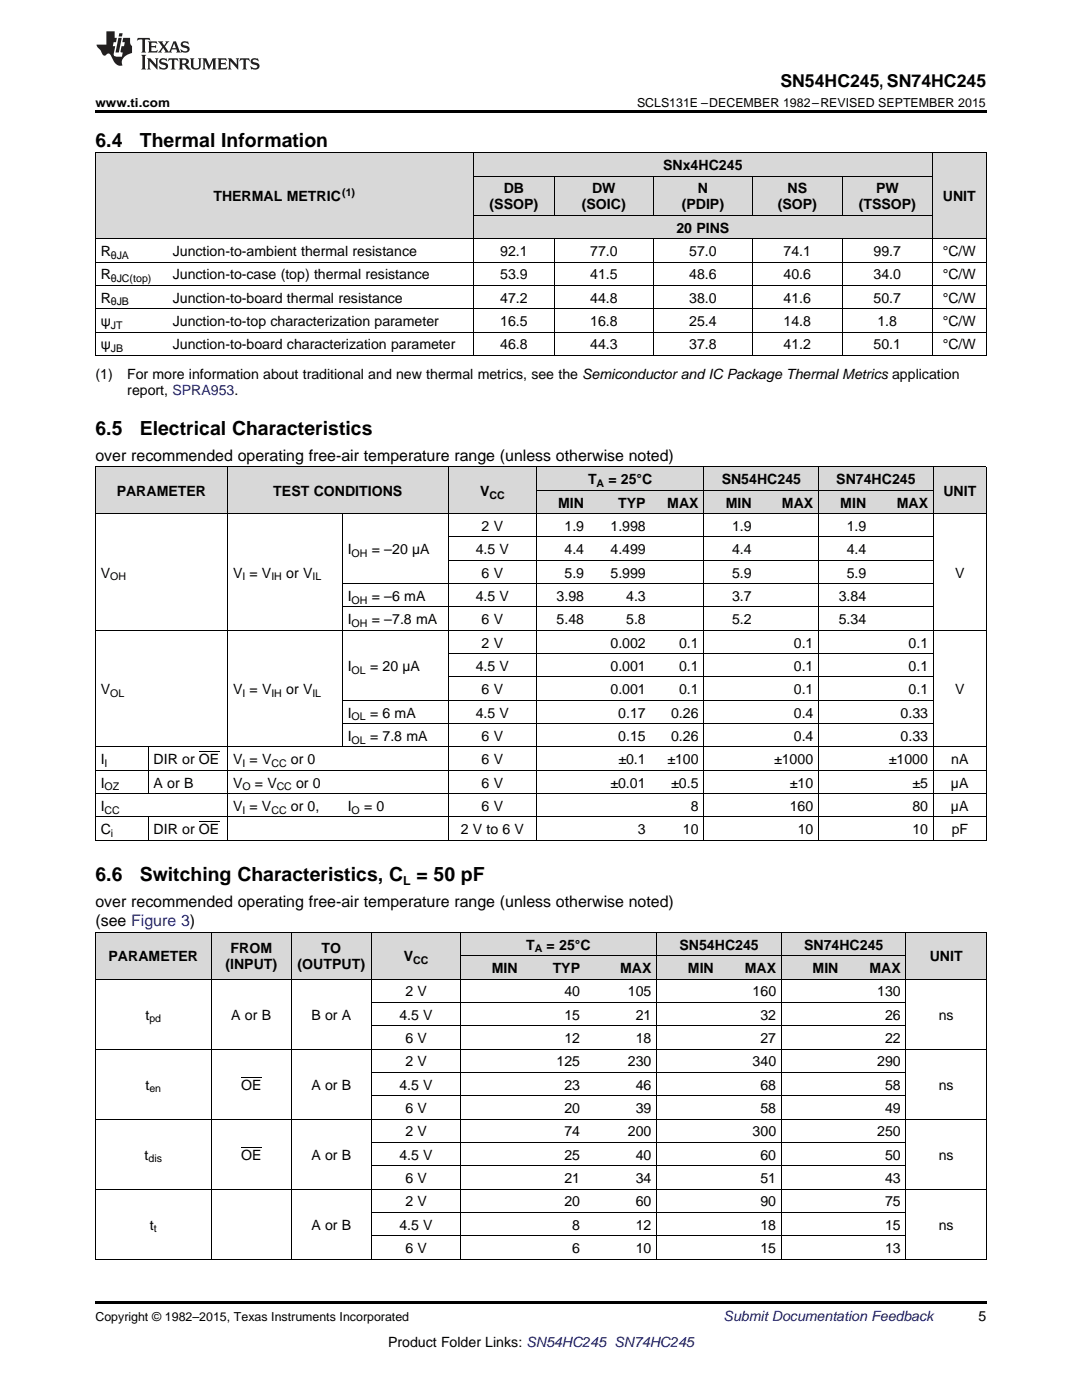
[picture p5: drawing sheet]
<svg xmlns="http://www.w3.org/2000/svg" width="216mm" height="279mm" viewBox="0 0 216 279" stroke-linecap="round" stroke-linejoin="round" font-family="sans-serif">
<defs><g id="words">
<g font-size="3.9">
<text x="19" y="29.3">6.4</text>
<text x="27.9" y="29.3">Thermal Information</text>
<text x="19" y="86.8">6.5</text>
<text x="27.9" y="86.8">Electrical Characteristics</text>
<text x="19" y="175.8">6.6</text>
<text x="27.9" y="175.8">Switching Characteristics, C = 50 pF</text>
</g>
<text font-size="3.5" x="155.7" y="17.3">SN54HC245, SN74HC245</text>
<g font-size="3.2">
<text x="19" y="92">over recommended operating free-air temperature range (unless otherwise noted)</text>
<text x="19" y="181">over recommended operating free-air temperature range (unless otherwise noted)</text>
<text x="19" y="184.9">(see Figure 3)</text>
</g>
<g font-size="2.8">
<text x="132.3" y="33.9">SNx4HC245</text>
<text x="42.6" y="40.2">THERMAL METRIC</text>
<text x="97.7" y="41.8">(SSOP)</text>
<text x="100.5" y="38.6">DB</text>
<text x="116.1" y="41.8">(SOIC)</text>
<text x="118.1" y="38.6">DW</text>
<text x="136" y="41.8">(PDIP)</text>
<text x="139.2" y="38.6">N</text>
<text x="155.2" y="41.8">(SOP)</text>
<text x="157.1" y="38.6">NS</text>
<text x="171.3" y="41.8">(TSSOP)</text>
<text x="174.8" y="38.6">PW</text>
<text x="188.1" y="40.2">UNIT</text>
<text x="135" y="46.4">20 PINS</text>
<text x="20.1" y="51.1">R</text>
<text x="34.5" y="51.1">Junction-to-ambient thermal resistance</text>
<text x="99.8" y="51.1">92.1</text>
<text x="117.8" y="51.1">77.0</text>
<text x="137.5" y="51.1">57.0</text>
<text x="156.4" y="51.1">74.1</text>
<text x="174.3" y="51.1">99.7</text>
<text x="188.1" y="51.1">°C/W</text>
<text x="20.1" y="55.7">R</text>
<text x="34.5" y="55.7">Junction-to-case (top) thermal resistance</text>
<text x="99.8" y="55.7">53.9</text>
<text x="117.8" y="55.7">41.5</text>
<text x="137.5" y="55.7">48.6</text>
<text x="156.4" y="55.7">40.6</text>
<text x="174.3" y="55.7">34.0</text>
<text x="188.1" y="55.7">°C/W</text>
<text x="20.1" y="60.4">R</text>
<text x="20.1" y="65.1">ψ</text>
<text x="34.5" y="60.4">Junction-to-board thermal resistance</text>
<text x="34.5" y="65.1">Junction-to-top characterization parameter</text>
<text x="99.8" y="60.4">47.2</text>
<text x="99.8" y="65.1">16.5</text>
<text x="117.8" y="60.4">44.8</text>
<text x="117.8" y="65.1">16.8</text>
<text x="137.5" y="60.4">38.0</text>
<text x="137.5" y="65.1">25.4</text>
<text x="156.4" y="60.4">41.6</text>
<text x="156.4" y="65.1">14.8</text>
<text x="174.3" y="60.4">50.7</text>
<text x="175.1" y="65.1">1.8</text>
<text x="188.1" y="60.4">°C/W</text>
<text x="188.1" y="65.1">°C/W</text>
<text x="20.1" y="69.7">ψ</text>
<text x="34.5" y="69.7">Junction-to-board characterization parameter</text>
<text x="99.8" y="69.7">46.8</text>
<text x="117.8" y="69.7">44.3</text>
<text x="137.5" y="69.7">37.8</text>
<text x="156.4" y="69.7">41.2</text>
<text x="174.3" y="69.7">50.1</text>
<text x="188.1" y="69.7">°C/W</text>
<text x="19" y="75.6">(1)</text>
<text x="25.4" y="75.6">For more information about traditional and new thermal metrics, see the Semiconductor and IC Package Thermal Metrics application</text>
<text x="25.4" y="78.7">report, SPRA953.</text>
<text x="23.3" y="99">PARAMETER</text>
<text x="54.5" y="99">TEST CONDITIONS</text>
<text x="95.8" y="99">V</text>
<text x="111.4" y="101.3">MIN</text>
<text x="117.3" y="96.6">T</text>
<text x="121.4" y="96.6">= 25°C</text>
<text x="123.4" y="101.3">TYP</text>
<text x="133.1" y="101.3">MAX</text>
<text x="144" y="96.6">SN54HC245</text>
<text x="144.8" y="101.3">MIN</text>
<text x="156" y="101.3">MAX</text>
<text x="166.9" y="96.6">SN74HC245</text>
<text x="167.7" y="101.3">MIN</text>
<text x="178.9" y="101.3">MAX</text>
<text x="188.2" y="99">UNIT</text>
<text x="96.1" y="105.9">2 V</text>
<text x="112.6" y="105.9">1.9</text>
<text x="121.8" y="105.9">1.998</text>
<text x="146.1" y="105.9">1.9</text>
<text x="168.9" y="105.9">1.9</text>
<text x="69.4" y="110.6">I</text>
<text x="74.2" y="110.6">= –20 µA</text>
<text x="94.9" y="110.6">4.5 V</text>
<text x="112.6" y="110.6">4.4</text>
<text x="121.8" y="110.6">4.499</text>
<text x="146.1" y="110.6">4.4</text>
<text x="168.9" y="110.6">4.4</text>
<text x="20.1" y="115.3">V</text>
<text x="46.5" y="115.3">V = V</text>
<text x="57.1" y="115.3">or V</text>
<text x="69.4" y="119.9">I</text>
<text x="74.2" y="119.9">= –6 mA</text>
<text x="94.9" y="119.9">4.5 V</text>
<text x="96.1" y="115.3">6 V</text>
<text x="111.1" y="119.9">3.98</text>
<text x="112.6" y="115.3">5.9</text>
<text x="121.8" y="115.3">5.999</text>
<text x="125" y="119.9">4.3</text>
<text x="146.1" y="115.3">5.9</text>
<text x="146.1" y="119.9">3.7</text>
<text x="167.4" y="119.9">3.84</text>
<text x="168.9" y="115.3">5.9</text>
<text x="190.6" y="115.3">V</text>
<text x="69.4" y="124.6">I</text>
<text x="74.2" y="124.6">= –7.8 mA</text>
<text x="96.1" y="124.6">6 V</text>
<text x="111.1" y="124.6">5.48</text>
<text x="125" y="124.6">5.8</text>
<text x="146.1" y="124.6">5.2</text>
<text x="167.4" y="124.6">5.34</text>
<text x="96.1" y="129.2">2 V</text>
<text x="121.8" y="129.2">0.002</text>
<text x="135.5" y="129.2">0.1</text>
<text x="158.4" y="129.2">0.1</text>
<text x="181.3" y="129.2">0.1</text>
<text x="69.4" y="133.9">I</text>
<text x="73.8" y="133.9">= 20 µA</text>
<text x="94.9" y="133.9">4.5 V</text>
<text x="121.8" y="133.9">0.001</text>
<text x="135.5" y="133.9">0.1</text>
<text x="158.4" y="133.9">0.1</text>
<text x="181.3" y="133.9">0.1</text>
<text x="20.1" y="138.5">V</text>
<text x="46.5" y="138.5">V = V</text>
<text x="57.1" y="138.5">or V</text>
<text x="69.4" y="143.2">I</text>
<text x="73.8" y="143.2">= 6 mA</text>
<text x="94.9" y="143.2">4.5 V</text>
<text x="96.1" y="138.5">6 V</text>
<text x="121.8" y="138.5">0.001</text>
<text x="123.4" y="143.2">0.17</text>
<text x="133.9" y="143.2">0.26</text>
<text x="135.5" y="138.5">0.1</text>
<text x="158.4" y="138.5">0.1</text>
<text x="158.4" y="143.2">0.4</text>
<text x="179.7" y="143.2">0.33</text>
<text x="181.3" y="138.5">0.1</text>
<text x="190.6" y="138.5">V</text>
<text x="69.4" y="147.8">I</text>
<text x="73.8" y="147.8">= 7.8 mA</text>
<text x="96.1" y="147.8">6 V</text>
<text x="123.4" y="147.8">0.15</text>
<text x="133.9" y="147.8">0.26</text>
<text x="158.4" y="147.8">0.4</text>
<text x="179.7" y="147.8">0.33</text>
<text x="20.1" y="152.5">I</text>
<text x="30.7" y="152.5">DIR or OE</text>
<text x="46.5" y="152.5">V = V</text>
<text x="58" y="152.5">or 0</text>
<text x="96.1" y="152.5">6 V</text>
<text x="123.4" y="152.5">±0.1</text>
<text x="133.2" y="152.5">±100</text>
<text x="154.5" y="152.5">±1000</text>
<text x="177.4" y="152.5">±1000</text>
<text x="189.8" y="152.5">nA</text>
<text x="20.1" y="157.2">I</text>
<text x="20.1" y="161.8">I</text>
<text x="30.7" y="157.2">A or B</text>
<text x="46.5" y="157.2">V</text>
<text x="46.5" y="161.8">V = V</text>
<text x="50.9" y="157.2">= V</text>
<text x="58" y="161.8">or 0,</text>
<text x="59.1" y="157.2">or 0</text>
<text x="69.4" y="161.8">I</text>
<text x="72.6" y="161.8">= 0</text>
<text x="96.1" y="157.2">6 V</text>
<text x="96.1" y="161.8">6 V</text>
<text x="121.8" y="157.2">±0.01</text>
<text x="133.9" y="157.2">±0.5</text>
<text x="137.8" y="161.8">8</text>
<text x="157.6" y="161.8">160</text>
<text x="157.6" y="157.2">±10</text>
<text x="182.1" y="157.2">±5</text>
<text x="182.1" y="161.8">80</text>
<text x="189.8" y="157.2">µA</text>
<text x="189.8" y="161.8">µA</text>
<text x="20.1" y="166.5">C</text>
<text x="30.7" y="166.5">DIR or OE</text>
<text x="91.9" y="166.5">2 V to 6 V</text>
<text x="127.3" y="166.5">3</text>
<text x="136.3" y="166.5">10</text>
<text x="159.2" y="166.5">10</text>
<text x="182.1" y="166.5">10</text>
<text x="189.9" y="166.5">pF</text>
<text x="21.7" y="191.8">PARAMETER</text>
<text x="46" y="190.3">FROM</text>
<text x="64.2" y="190.3">TO</text>
<text x="80.6" y="191.8">V</text>
<text x="105" y="189.5">T</text>
<text x="109.1" y="189.5">= 25°C</text>
<text x="135.6" y="189.5">SN54HC245</text>
<text x="160.4" y="189.5">SN74HC245</text>
<text x="185.5" y="191.8">UNIT</text>
<text x="45" y="193.4">(INPUT)</text>
<text x="59.4" y="193.4">(OUTPUT)</text>
<text x="98.1" y="194.2">MIN</text>
<text x="110.3" y="194.2">TYP</text>
<text x="123.7" y="194.2">MAX</text>
<text x="137.3" y="194.2">MIN</text>
<text x="148.6" y="194.2">MAX</text>
<text x="162.1" y="194.2">MIN</text>
<text x="173.5" y="194.2">MAX</text>
<text x="29" y="203.5">t</text>
<text x="46.1" y="203.5">A or B</text>
<text x="62.1" y="203.5">B or A</text>
<text x="79.7" y="203.5">4.5 V</text>
<text x="80.9" y="198.8">2 V</text>
<text x="112.6" y="198.8">40</text>
<text x="112.6" y="203.5">15</text>
<text x="125.3" y="198.8">105</text>
<text x="126.9" y="203.5">21</text>
<text x="150.2" y="198.8">160</text>
<text x="151.7" y="203.5">32</text>
<text x="175" y="198.8">130</text>
<text x="176.6" y="203.5">26</text>
<text x="187.3" y="203.5">ns</text>
<text x="80.9" y="208.1">6 V</text>
<text x="112.6" y="208.1">12</text>
<text x="126.9" y="208.1">18</text>
<text x="151.7" y="208.1">27</text>
<text x="176.6" y="208.1">22</text>
<text x="80.9" y="212.8">2 V</text>
<text x="111.1" y="212.8">125</text>
<text x="125.3" y="212.8">230</text>
<text x="150.2" y="212.8">340</text>
<text x="175" y="212.8">290</text>
<text x="29" y="217.5">t</text>
<text x="48.1" y="217.5">OE</text>
<text x="62.1" y="217.5">A or B</text>
<text x="79.7" y="217.5">4.5 V</text>
<text x="112.6" y="217.5">23</text>
<text x="126.9" y="217.5">46</text>
<text x="151.7" y="217.5">68</text>
<text x="176.6" y="217.5">58</text>
<text x="187.3" y="217.5">ns</text>
<text x="80.9" y="222.1">6 V</text>
<text x="80.9" y="226.8">2 V</text>
<text x="112.6" y="222.1">20</text>
<text x="112.6" y="226.8">74</text>
<text x="125.3" y="226.8">200</text>
<text x="126.9" y="222.1">39</text>
<text x="150.2" y="226.8">300</text>
<text x="151.7" y="222.1">58</text>
<text x="175" y="226.8">250</text>
<text x="176.6" y="222.1">49</text>
<text x="28.9" y="231.4">t</text>
<text x="48.1" y="231.4">OE</text>
<text x="62.1" y="231.4">A or B</text>
<text x="79.7" y="231.4">4.5 V</text>
<text x="112.6" y="231.4">25</text>
<text x="126.9" y="231.4">40</text>
<text x="151.7" y="231.4">60</text>
<text x="176.6" y="231.4">50</text>
<text x="187.3" y="231.4">ns</text>
<text x="80.9" y="236.1">6 V</text>
<text x="112.6" y="236.1">21</text>
<text x="126.9" y="236.1">34</text>
<text x="151.7" y="236.1">51</text>
<text x="176.6" y="236.1">43</text>
<text x="29.9" y="245.4">t</text>
<text x="62.1" y="245.4">A or B</text>
<text x="79.7" y="245.4">4.5 V</text>
<text x="80.9" y="240.7">2 V</text>
<text x="112.6" y="240.7">20</text>
<text x="114.2" y="245.4">8</text>
<text x="126.9" y="240.7">60</text>
<text x="126.9" y="245.4">12</text>
<text x="151.7" y="240.7">90</text>
<text x="151.7" y="245.4">18</text>
<text x="176.6" y="240.7">75</text>
<text x="176.6" y="245.4">15</text>
<text x="187.3" y="245.4">ns</text>
<text x="80.9" y="250">6 V</text>
<text x="114.2" y="250">6</text>
<text x="126.9" y="250">10</text>
<text x="151.7" y="250">15</text>
<text x="176.6" y="250">13</text>
<text x="195.3" y="263.6">5</text>
<text x="77.4" y="268.9">Product Folder Links: SN54HC245 SN74HC245</text>
</g>
<text font-size="2.8" fill="#0000c8" x="144.4" y="263.6">Submit Documentation Feedback</text>
<g font-size="2.5">
<text x="19" y="21.4">www.ti.com</text>
<text x="127.1" y="21.4">SCLS131E –DECEMBER 1982–REVISED SEPTEMBER 2015</text>
<text x="80.4" y="176.6">L</text>
<text x="19" y="263.6">Copyright © 1982–2015, Texas Instruments Incorporated</text>
</g>
<g font-size="2.1">
<text x="68.3" y="39.1">(1)</text>
<text x="22.1" y="51.6">θJA</text>
<text x="22.1" y="56.3">θJC(top)</text>
<text x="22.1" y="61">θJB</text>
<text x="22.1" y="65.6">JT</text>
<text x="22.1" y="70.3">JB</text>
<text x="97.6" y="99.5">CC</text>
<text x="119" y="97.2">A</text>
<text x="70.2" y="111.2">OH</text>
<text x="22" y="115.8">OH</text>
<text x="48.4" y="115.8">I</text>
<text x="54.2" y="115.8">IH</text>
<text x="62.3" y="115.8">IL</text>
<text x="70.2" y="120.5">OH</text>
<text x="70.2" y="125.1">OH</text>
<text x="70.2" y="134.4">OL</text>
<text x="22" y="139.1">OL</text>
<text x="48.4" y="139.1">I</text>
<text x="54.1" y="139.1">IH</text>
<text x="62.3" y="139.1">IL</text>
<text x="70.2" y="143.8">OL</text>
<text x="70.2" y="148.4">OL</text>
<text x="20.9" y="153.1">I</text>
<text x="48.4" y="153.1">I</text>
<text x="54.1" y="153.1">CC</text>
<text x="20.9" y="157.7">OZ</text>
<text x="48.4" y="157.7">O</text>
<text x="55.2" y="157.7">CC</text>
<text x="20.9" y="162.4">CC</text>
<text x="22.1" y="167">i</text>
<text x="48.4" y="162.4">I</text>
<text x="54.2" y="162.4">CC</text>
<text x="70.2" y="162.4">O</text>
<text x="106.7" y="190.1">A</text>
<text x="82.4" y="192.4">CC</text>
<text x="29.8" y="204">pd</text>
<text x="29.8" y="218">en</text>
<text x="29.6" y="232">dis</text>
<text x="30.7" y="246">t</text>
</g>
</g></defs>
<g fill="#d8d8d8">
<path d="M19 186.1h23.2v9.3h-23.2z"/>
<path d="M42.2 186.1h15.9v9.3h-15.9z"/>
<path d="M58.1 186.1h16.1v9.3h-16.1z"/>
<path d="M74.2 186.1h17.7v9.3h-17.7z"/>
<path d="M91.9 190.8h12.5v4.6h-12.5z"/>
<path d="M104.4 190.8h12.4v4.6h-12.4z"/>
<path d="M116.8 190.8h14.3v4.6h-14.3z"/>
<path d="M131.1 190.8h12.4v4.6h-12.4z"/>
<path d="M143.5 190.8h12.4v4.6h-12.4z"/>
<path d="M155.9 190.8h12.5v4.6h-12.5z"/>
<path d="M168.4 190.8h12.4v4.6h-12.4z"/>
<path d="M180.8 186.1h16v9.3h-16z"/>
<path d="M91.9 186.1h12.5v4.7h-12.5z"/>
<path d="M104.4 186.1h12.4v4.7h-12.4z"/>
<path d="M116.8 186.1h14.3v4.7h-14.3z"/>
<path d="M131.1 186.1h12.4v4.7h-12.4z"/>
<path d="M143.5 186.1h12.4v4.7h-12.4z"/>
<path d="M155.9 186.1h12.5v4.7h-12.5z"/>
<path d="M168.4 186.1h12.4v4.7h-12.4z"/>
<path d="M19 93.2h10.6v9.4h-10.6z"/>
<path d="M29.6 93.2h15.8v9.4h-15.8z"/>
<path d="M45.4 93.2h22.9v9.4h-22.9z"/>
<path d="M68.3 93.2h21.2v9.4h-21.2z"/>
<path d="M89.5 93.2h17.6v9.4h-17.6z"/>
<path d="M107.1 97.9h10.5v4.7h-10.5z"/>
<path d="M117.6 97.9h12.3v4.7h-12.3z"/>
<path d="M129.9 97.9h10.6v4.7h-10.6z"/>
<path d="M140.5 97.9h10.6v4.7h-10.6z"/>
<path d="M151.1 97.9h12.3v4.7h-12.3z"/>
<path d="M163.4 97.9h10.6v4.7h-10.6z"/>
<path d="M174 97.9h12.3v4.7h-12.3z"/>
<path d="M186.3 93.2h10.5v9.4h-10.5z"/>
<path d="M107.1 93.2h10.5v4.7h-10.5z"/>
<path d="M117.6 93.2h12.3v4.7h-12.3z"/>
<path d="M129.9 93.2h10.6v4.7h-10.6z"/>
<path d="M140.5 93.2h10.6v4.7h-10.6z"/>
<path d="M151.1 93.2h12.3v4.7h-12.3z"/>
<path d="M163.4 93.2h10.6v4.7h-10.6z"/>
<path d="M174 93.2h12.3v4.7h-12.3z"/>
<path d="M19 30.6h14.4v17.1h-14.4z"/>
<path d="M33.4 30.6h61.1v17.1h-61.1z"/>
<path d="M94.5 43h16.1v4.7h-16.1z"/>
<path d="M110.6 43h19.8v4.7h-19.8z"/>
<path d="M130.4 43h19.7v4.7h-19.7z"/>
<path d="M150.1 43h18v4.7h-18z"/>
<path d="M168.1 43h18v4.7h-18z"/>
<path d="M186.1 30.6h10.7v17.1h-10.7z"/>
<path d="M94.5 35.2h16.1v7.8h-16.1z"/>
<path d="M110.6 35.2h19.8v7.8h-19.8z"/>
<path d="M130.4 35.2h19.7v7.8h-19.7z"/>
<path d="M150.1 35.2h18v7.8h-18z"/>
<path d="M168.1 35.2h18v7.8h-18z"/>
<path d="M94.5 30.6h16.1v4.6h-16.1z"/>
<path d="M110.6 30.6h19.8v4.6h-19.8z"/>
<path d="M130.4 30.6h19.7v4.6h-19.7z"/>
<path d="M150.1 30.6h18v4.6h-18z"/>
<path d="M168.1 30.6h18v4.6h-18z"/>
</g>
<g fill="#000">
<path d="M19 22h177.8v.5h-177.8zM19 70.9l.2 .1zM94.4 70.9l.1 .1zM110.5 70.9l.1 .1zM130.3 70.9l.1 .1zM150 70.9l.1 .1zM168 70.9l.1 .1zM185.9 70.9l.2 .1zM196.7 70.9l.1 .1zM19 167.7h.2zM45.3 167.7h.1zM68.2 167.7h.1z"/>
<path d="M89.4 167.7h.1zM107 167.7h.1zM117.5 167.7h.1zM129.8 167.7h.1zM140.4 167.7h.1zM151 167.7h.1zM163.3 167.7h.1zM173.8 167.7h.2zM186.2 167.7h.1zM196.7 167.7h.1zM19 251.3h.2zM58 251.3h.1z"/>
<path d="M74 251.3h.2zM91.8 251.3h.1zM104.3 251.3h.1zM116.7 251.3h.1zM131 251.3h.1zM143.4 251.3h.1zM155.8 251.3h.1zM168.3 251.3h.1zM180.7 251.3h.1zM196.7 251.3h.1zM19 259.7h177.8v.5h-177.8z"/>
</g>
<g fill="none" stroke="#000" stroke-width=".2">
<path d="M19 30.5h177.8M19.1 30.5v40.5M94.4 30.5v40.5M94.5 35.2h91.6M110.6 35.2v7.8M130.3 35.2v7.8M150.1 35.2v7.8M168 35.2v7.8M186 30.5v40.5M196.8 30.5v40.5M19 57h177.8M19 52.3h177.8"/>
<path d="M19 47.6h177.8M94.5 43h91.6M110.6 47.7v23.3M130.3 47.7v23.3M150.1 47.7v23.3M168 47.7v23.3M19 70.9h177.8M19 66.3h177.8M19 61.6h177.8M19 93.2h177.8M19.1 93.2v74.5M45.4 93.2v74.5"/>
<path d="M89.4 93.2v74.5M107 93.2v74.5M107.1 97.8h79.1M140.5 93.2v74.5M163.3 93.2v74.5M186.2 93.2v74.5M196.8 93.2v74.5M19 102.5h177.8M68.3 102.5v46.6M68.3 116.5h118M89.5 111.8h96.8M89.5 107.2h96.8"/>
<path d="M19 125.8h177.8M68.3 139.8h118M68.3 121.1h118M89.5 135.1h96.8M89.5 130.4h96.8M19 158.4h177.8M19 153.7h177.8M19 149.1h177.8M29.5 149.1v9.3M68.3 144.4h118M19 167.7h177.8M19 163h177.8"/>
<path d="M29.5 163.1v4.6M19 186.1h177.8v65.2M19 195.4h177.8M19.1 186.1v65.2M42.1 186.1v65.2M58.1 186.1v65.2M74.1 186.1v65.2M91.9 186.1v65.2M91.9 190.7h88.9M131 186.1v65.2M155.9 186.1v65.2M180.8 186.1v65.2"/>
<path d="M19 209.4h177.8M74.2 218.7h106.6M74.2 214h106.6M74.2 204.7h106.6M74.2 200h106.6M19 237.3h177.8M19 223.3h177.8M74.2 232.6h106.6M74.2 228h106.6M19 251.3h177.8M74.2 246.6h106.6M74.2 242h106.6"/>
</g>
<g fill="#231f20">
<path d="M27.5 7.6l-.1 .5 .4-.2h.6v.1v2.1l-.2 .4h1l-.3-.4v-2.1l.1-.1h.5l.5 .2-.2-.5zM29.5 8.3l.2 .3v1.5l-.2 .4h1.8l.2-.6a1.04 1.04 0 0 1-1.3 .2v-.7h.6l.3 .2v-.6l-.3 .2h-.6v-.6l.8-.1 .4 .3-.2-.5zM31.5 8.3l.9 1.1-.9 1.1h.8l-.2-.2 .5-.7 .4 .7-.2 .2h1.5l-.1-.2 .1-.4h.9l.1 .4-.2 .2h1l-.3-.3-.7-1.9h-.5l-.9 2-.8-1 .9-1h-.8l.1 .3-.3 .5-.4-.6 .2-.2zM34.7 8.6l.4 1h-.7zM36.3 8.4a.63 .63 0 0 0-.2 .7 .63 .63 0 0 0 .6 .4l.6 .2 .1 .2a.75 .75 0 0 1-.7 .4 .75 .75 0 0 1-.6-.5l.1 .7 .1-.1a1.11 1.11 0 0 0 1.5-.6 1.13 1.13 0 0 0-1.2-.8l-.1-.4a1.04 1.04 0 0 1 1.2 .2l-.2-.5-.1 .1-.5-.2zM28.2 10.9l.2 .4v2.2l-.2 .4h1l-.3-.4v-2.2l.3-.4zM29.3 11.6l.3 .4v1.5l-.3 .4h.8l-.2-.4v-1.3l1.5 1.7v-1.9l.2-.4h-.7l.2 .4v.9l-1.1-1.3zM32 11.8a.62 .62 0 0 0-.2 .7 .62 .62 0 0 0 .6 .4l.6 .1 .1 .3a.76 .76 0 0 1-.7 .3 .76 .76 0 0 1-.6-.4l.1 .7 .1-.1a1.11 1.11 0 0 0 1.5-.6 1.13 1.13 0 0 0-1.2-.8l-.1-.4a1.04 1.04 0 0 1 1.2 .2l-.2-.6-.1 .1-.5-.1zM33.7 11.6l-.2 .6a.61 .61 0 0 1 .8-.3v1.6l-.2 .4h.9l-.2-.4v-1.6a.63 .63 0 0 1 .8 .3l-.2-.6zM35.6 11.6l.3 .4v1.5l-.3 .4h1l-.2-.2v-.8l.5 .2a.76 .76 0 0 0 1.2 .7l-1-1a.58 .58 0 0 0 .6-.5 .58 .58 0 0 0-.5-.6zM36.4 11.9h.1a.45 .45 0 0 1 .5 .1 .45 .45 0 0 1 .1 .5l-.7 .2zM37.9 11.6l.2 .2a2.17 2.17 0 0 0 .3 1.9 .99 .99 0 0 0 1.6-.6v-1.1l.2-.4h-.7l.2 .2a1.92 1.92 0 0 1-.2 1.8 .6 .6 0 0 1-.9-.5v-1.1l.2-.4zM40.4 11.6l.2 .4v1.5l-.2 .4h.7l-.2-.4v-1.4l.8 1.8 .8-1.8v1.4l-.2 .4h.9l-.2-.4v-1.5l.2-.4h-.8l-.6 1.5-.6-1.5zM43.4 11.6l.2 .4v1.5l-.2 .4h1.8l.2-.6a1.04 1.04 0 0 1-1.3 .1v-.6h.5l.4 .2v-.6l-.4 .2h-.5v-.7h.8l.3 .3-.1-.6zM45.5 11.6l.2 .4v1.5l-.2 .4h.7l-.2-.4v-1.3l1.5 1.7v-1.9l.2-.4h-.7l.2 .4v.9l-1.1-1.3zM47.9 11.6l-.1 .6a.61 .61 0 0 1 .8-.3v1.6l-.3 .4h1l-.3-.4 .1-1.6a.63 .63 0 0 1 .7 .3l-.1-.6zM50.2 11.8a.62 .62 0 0 0-.2 .7 .62 .62 0 0 0 .6 .4l.6 .1 .2 .3a.76 .76 0 0 1-.8 .3 .76 .76 0 0 1-.6-.4l.1 .7 .2-.1a1.11 1.11 0 0 0 1.5-.6 1.13 1.13 0 0 0-1.3-.8l-.1-.4a1.04 1.04 0 0 1 1.2 .2l-.1-.6-.2 .1-.5-.1z"/>
<path d="M21.2 6.3v2.6h-1.9l.1 .4 .7 .9a.91 .91 0 0 0 1 .8 .56 .56 0 0 1 .5-.3 .56 .56 0 0 1 .5 .3l.4 .8a1.53 1.53 0 0 0 1.9 1.2 1.54 1.54 0 0 1 1-2.1l.9-.3v-1.4a1.52 1.52 0 0 1-.3-1.6h-1.4l-.2 .8h.5l-.2 .8h-.4l-.2 1v.2l.4 .1-.2 .8a1.93 1.93 0 0 1-1.6-.3l.3-1.8h-.5l.2-.8h.4l.2-.8h-.4v-1.3zM23.6 7.6l-.6 2.9h.7l.6-2.9zM23.8 6.6l-.1 .7h.6l.2-.7z"/>
</g>
<path d="M39.7 150h4M39.7 164h4M48.1 215h4.1M48.1 228.9h4.1" fill="none" stroke="#000" stroke-width=".2"/>
<use href="#words"/>
</svg>
